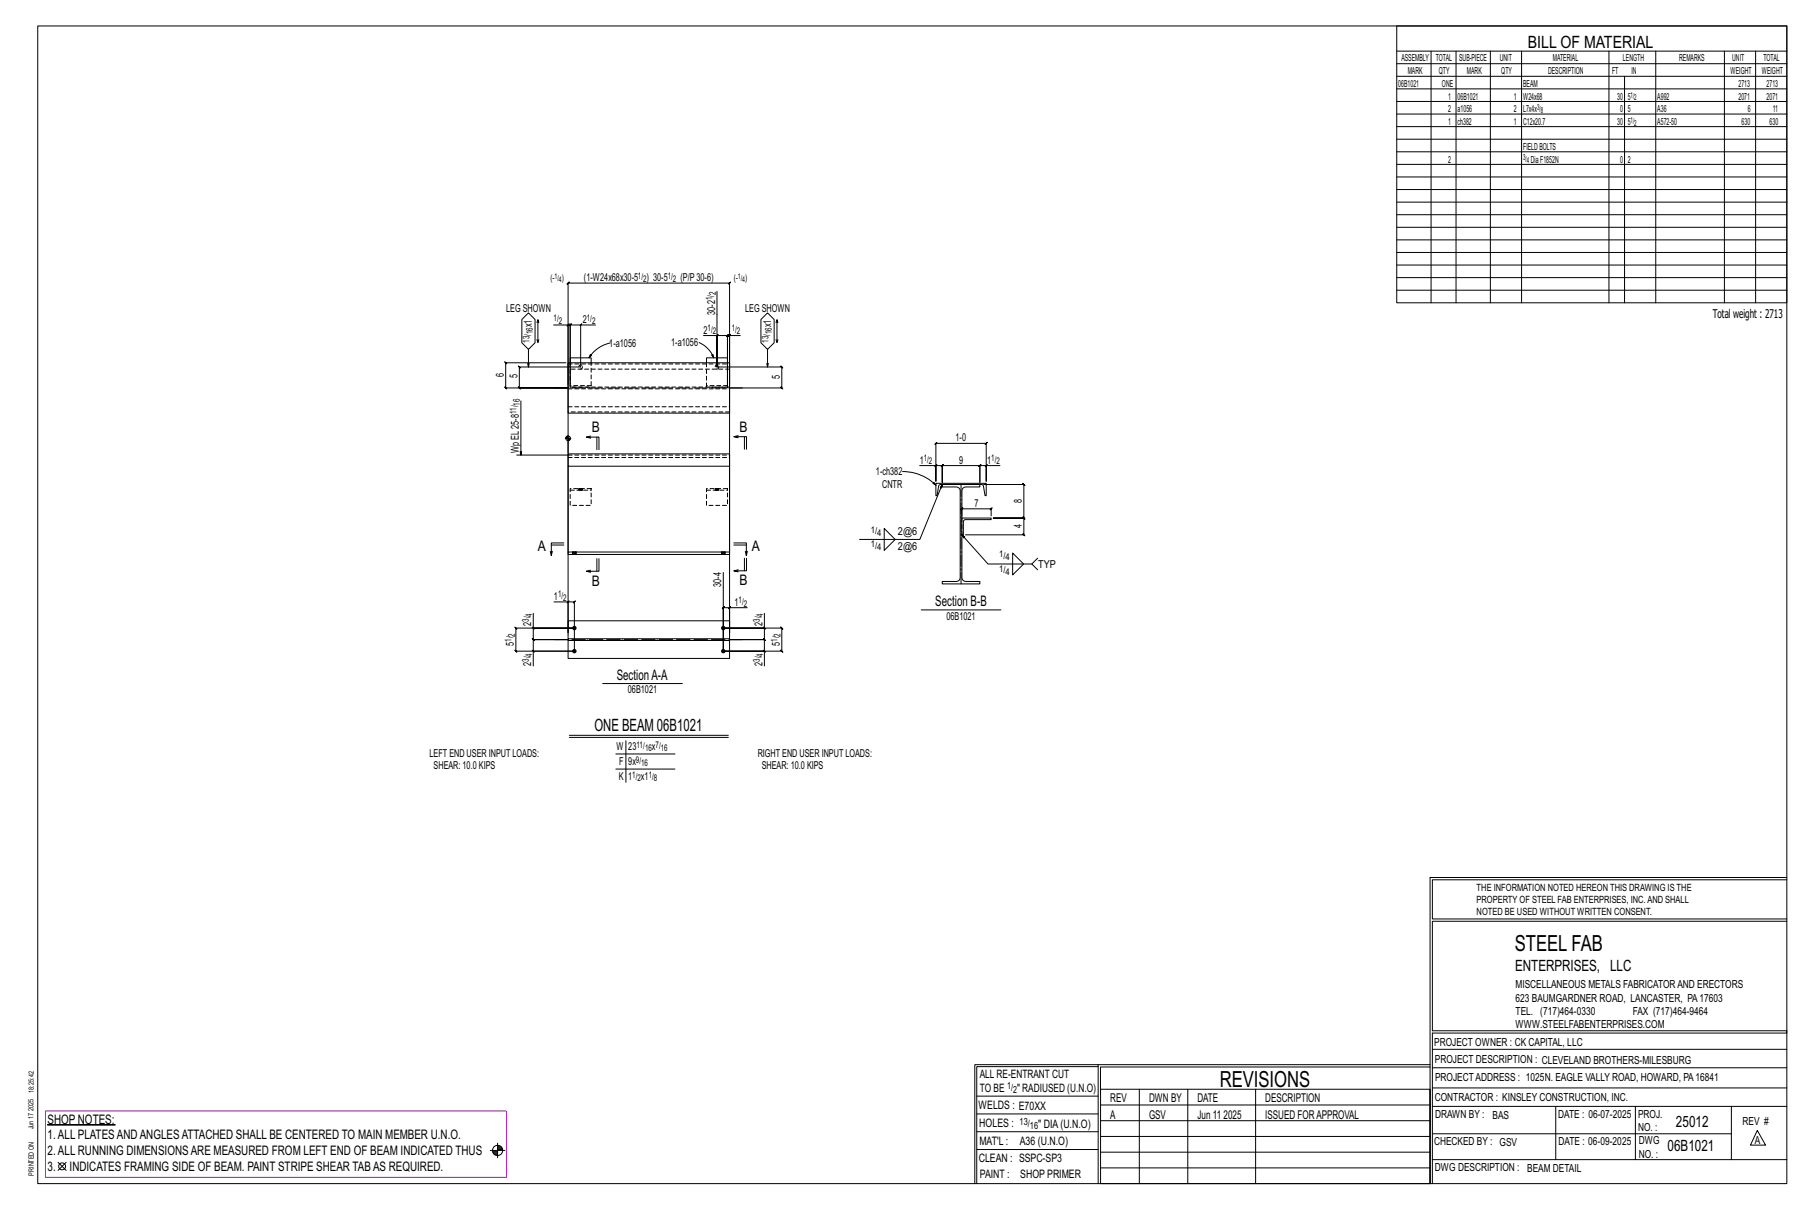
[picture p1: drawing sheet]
<svg xmlns="http://www.w3.org/2000/svg" width="914mm" height="610mm" viewBox="0 0 914 610" stroke-linecap="round" stroke-linejoin="round" font-family="sans-serif">
<defs><g id="words">
<g font-size="11.2">
<text x="764" y="480">STEEL FAB</text>
<text x="616" y="548">REVISIONS</text>
</g>
<g font-size="8.6">
<text x="771" y="24">BILL OF MATERIAL</text>
<text x="300" y="369">ONE BEAM 06B1021</text>
</g>
<g font-size="7.9">
<text x="765" y="490">ENTERPRISES, LLC</text>
<text x="846" y="569">25012</text>
<text x="842" y="581">06B1021</text>
</g>
<g font-size="7.3">
<text x="299" y="218">B</text>
<text x="373" y="218">B</text>
<text x="271" y="278">A</text>
<text x="379" y="278">A</text>
<text x="299" y="295">B</text>
<text x="373" y="295">B</text>
<text x="472" y="306">Section B-B</text>
<text x="311" y="343">SectionA-A</text>
</g>
<g font-size="6.6">
<text x="24" y="567">SHOP NOTES:</text>
<text x="24" y="575">1.ALL PLATESANDANGLESATTACHED SHALL BE CENTERED TO MAIN MEMBER U.N.O.</text>
<text x="24" y="583">2.ALL RUNNING DIMENSIONSARE MEASURED FROM LEFT END OF BEAM INDICATED THUS</text>
<text x="24" y="591">3.</text>
<text x="35" y="591">INDICATES FRAMING SIDE OF BEAM. PAINT STRIPE SHEAR TABAS REQUIRED.</text>
</g>
<g font-size="6.1">
<text x="864" y="161">Total weight : 2713</text>
<text x="560" y="556">REV</text>
<text x="580" y="556">DWN BY</text>
<text x="604" y="556">DATE</text>
<text x="639" y="556">DESCRIPTION</text>
<text x="560" y="564">A</text>
<text x="580" y="564">GSV</text>
<text x="604" y="564">Jun 11</text>
<text x="617" y="564">2025</text>
<text x="639" y="564">ISSUED FORAPPROVAL</text>
</g>
<g font-size="5.9">
<text x="494" y="560">WELDS : E70XX</text>
<text x="494" y="569">HOLES :</text>
<text x="524" y="569">&quot; DIA(U.N.O)</text>
<text x="494" y="578">MAT'L :</text>
<text x="515" y="578">A36 (U.N.O)</text>
<text x="494" y="586">CLEAN : SSPC-SP3</text>
<text x="495" y="595">PAINT :</text>
<text x="515" y="595">SHOP PRIMER</text>
</g>
<g font-size="5.8">
<text x="494" y="544">ALL RE-ENTRANT CUT</text>
<text x="494" y="551">TO BE</text>
<text x="513" y="551">&quot; RADIUSED (U.N.O)</text>
</g>
<g font-size="5.6">
<text x="765" y="499">MISCELLANEOUS METALS FABRICATORAND ERECTORS</text>
<text x="765" y="505">623 BAUMGARDNER ROAD, LANCASTER, PA17603</text>
<text x="765" y="512">TEL. (717)464-0330</text>
<text x="824" y="512">FAX (717)464-9464</text>
<text x="765" y="519">WWW.STEELFABENTERPRISES.COM</text>
<text x="724" y="528">PROJECT OWNER : CK CAPITAL, LLC</text>
<text x="724" y="537">PROJECT DESCRIPTION : CLEVELAND BROTHERS-MILESBURG</text>
<text x="724" y="545">PROJECTADDRESS : 1025N. EAGLE VALLY ROAD, HOWARD, PA16841</text>
<text x="724" y="556">CONTRACTOR : KINSLEY CONSTRUCTION, INC.</text>
<text x="724" y="564">DRAWN BY :</text>
<text x="753" y="564">BAS</text>
<text x="786" y="564">DATE : 06-07-2025</text>
<text x="827" y="564">PROJ.</text>
<text x="879" y="568">REV #</text>
<text x="827" y="571">NO. :</text>
<text x="724" y="578">CHECKED BY : GSV</text>
<text x="787" y="578">DATE : 06-09-2025</text>
<text x="827" y="578">DWG</text>
<text x="886" y="578">A</text>
<text x="827" y="584">NO. :</text>
<text x="724" y="591">DWG DESCRIPTION : BEAM DETAIL</text>
</g>
<g font-size="5.5">
<text x="295" y="142">(1-W24x68x30-5</text>
<text x="326" y="142">) 30-5</text>
<text x="343" y="142">(P/P30-6)</text>
<text x="255" y="158">LEG SHOWN</text>
<text x="361" y="159" transform="rotate(-90 361 159)">30-2</text>
<text x="376" y="158">LEG SHOWN</text>
<text x="268" y="165" transform="rotate(-90 268 165)">x1</text>
<text x="294" y="163">2</text>
<text x="389" y="165" transform="rotate(-90 389 165)">x1</text>
<text x="355" y="168">2</text>
<text x="307" y="175">1-a1056</text>
<text x="339" y="175">1-a1056</text>
<text x="254" y="190" transform="rotate(-90 254 190)">6</text>
<text x="261" y="191" transform="rotate(-90 261 191)">5</text>
<text x="394" y="192" transform="rotate(-90 394 192)">5</text>
<text x="482" y="223">1-0</text>
<text x="262" y="229" transform="rotate(-90 262 229)">Wp EL25-8</text>
<text x="464" y="234">1</text>
<text x="484" y="234">9</text>
<text x="498" y="234">1</text>
<text x="442" y="240">1-ch382</text>
<text x="445" y="246">CNTR</text>
<text x="492" y="256">7</text>
<text x="516" y="254" transform="rotate(-90 516 254)">8</text>
<text x="453" y="270">2@6</text>
<text x="516" y="267" transform="rotate(-90 516 267)">4</text>
<text x="453" y="277">2@6</text>
<text x="524" y="286">TYP</text>
<text x="364" y="296" transform="rotate(-90 364 296)">30-4</text>
<text x="280" y="303">1</text>
<text x="371" y="306">1</text>
<text x="268" y="316" transform="rotate(-90 268 316)">2</text>
<text x="385" y="316" transform="rotate(-90 385 316)">2</text>
<text x="478" y="313">06B1021</text>
<text x="259" y="326" transform="rotate(-90 259 326)">5</text>
<text x="394" y="326" transform="rotate(-90 394 326)">5</text>
<text x="268" y="336" transform="rotate(-90 268 336)">2</text>
<text x="385" y="336" transform="rotate(-90 385 336)">2</text>
<text x="317" y="350">06B1021</text>
<text x="217" y="382">LEFT END USER INPUT LOADS:</text>
<text x="311" y="379">W</text>
<text x="317" y="379">23</text>
<text x="329" y="379">x</text>
<text x="382" y="382">RIGHT END USER INPUT LOADS:</text>
<text x="219" y="388">SHEAR: 10.0 KIPS</text>
<text x="312" y="386">F</text>
<text x="317" y="386">9x</text>
<text x="384" y="388">SHEAR: 10.0 KIPS</text>
<text x="312" y="394">K</text>
<text x="317" y="394">1</text>
<text x="323" y="394">x1</text>
</g>
<g font-size="5">
<text x="745" y="450">THE INFORMATION NOTED HEREON THIS DRAWING IS THE</text>
<text x="745" y="456">PROPERTY OF STEEL FAB ENTERPRISES, INC.AND SHALL</text>
<text x="745" y="462">NOTED BE USED WITHOUT WRITTEN CONSENT.</text>
<text x="508" y="550">1/</text>
<text x="511" y="551">2</text>
<text x="515" y="568">13/</text>
<text x="520" y="570">16</text>
</g>
<g font-size="4.9">
<text x="707" y="31">ASSEMBLY</text>
<text x="725" y="31">TOTAL</text>
<text x="736" y="31">SUB-PIECE</text>
<text x="757" y="31">UNIT</text>
<text x="784" y="31">MATERIAL</text>
<text x="819" y="31">LENGTH</text>
<text x="847" y="31">REMARKS</text>
<text x="874" y="31">UNIT</text>
<text x="890" y="31">TOTAL</text>
<text x="710" y="37">MARK</text>
<text x="726" y="37">QTY</text>
<text x="740" y="37">MARK</text>
<text x="758" y="37">QTY</text>
<text x="781" y="37">DESCRIPTION</text>
<text x="814" y="37">FT</text>
<text x="823" y="37">IN</text>
<text x="873" y="37">WEIGHT</text>
<text x="889" y="37">WEIGHT</text>
<text x="706" y="44">06B1021</text>
<text x="728" y="44">ONE</text>
<text x="769" y="44">BEAM</text>
<text x="877" y="44">2713</text>
<text x="891" y="44">2713</text>
<text x="731" y="50">1</text>
<text x="736" y="50">06B1021</text>
<text x="764" y="50">1</text>
<text x="769" y="50">W24x68</text>
<text x="816" y="50">30</text>
<text x="821" y="50">5</text>
<text x="836" y="50">A992</text>
<text x="877" y="50">2071</text>
<text x="891" y="50">2071</text>
<text x="731" y="57">2</text>
<text x="736" y="57">a1056</text>
<text x="764" y="57">2</text>
<text x="769" y="57">L7x4x</text>
<text x="818" y="57">0</text>
<text x="821" y="57">5</text>
<text x="836" y="57">A36</text>
<text x="882" y="57">6</text>
<text x="895" y="57">11</text>
<text x="731" y="63">1</text>
<text x="736" y="63">ch382</text>
<text x="764" y="63">1</text>
<text x="769" y="63">C12x20.7</text>
<text x="816" y="63">30</text>
<text x="821" y="63">5</text>
<text x="836" y="63">A572-50</text>
<text x="879" y="63">630</text>
<text x="893" y="63">630</text>
<text x="769" y="76">FIELDBOLTS</text>
<text x="731" y="82">2</text>
<text x="772" y="82">DiaF1852N</text>
<text x="818" y="82">0</text>
<text x="821" y="82">2</text>
</g>
<g font-size="4.7">
<text x="278" y="142">(-</text>
<text x="284" y="142">)</text>
<text x="322" y="141">1/</text>
<text x="325" y="142">2</text>
<text x="337" y="141">1/</text>
<text x="340" y="142">2</text>
<text x="370" y="142">(-</text>
<text x="376" y="142">)</text>
<text x="361" y="149" transform="rotate(-90 361 149)">2</text>
<text x="360" y="151" transform="rotate(-90 360 151)">1/</text>
<text x="279" y="162">1/</text>
<text x="296" y="162">1/</text>
<text x="282" y="163">2</text>
<text x="299" y="163">2</text>
<text x="357" y="167">1/</text>
<text x="369" y="167">1/</text>
<text x="267" y="173" transform="rotate(-90 267 173)">13/</text>
<text x="269" y="169" transform="rotate(-90 269 169)">16</text>
<text x="360" y="169">2</text>
<text x="372" y="169">2</text>
<text x="388" y="173" transform="rotate(-90 388 173)">13/</text>
<text x="390" y="169" transform="rotate(-90 390 169)">16</text>
<text x="261" y="209" transform="rotate(-90 261 209)">11/</text>
<text x="262" y="205" transform="rotate(-90 262 205)">16</text>
<text x="466" y="233">1/</text>
<text x="500" y="233">1/</text>
<text x="469" y="234">2</text>
<text x="503" y="234">2</text>
<text x="439" y="269">1/</text>
<text x="443" y="270">4</text>
<text x="439" y="276">1/</text>
<text x="443" y="278">4</text>
<text x="504" y="281">1/</text>
<text x="507" y="283">4</text>
<text x="504" y="288">1/</text>
<text x="507" y="290">4</text>
<text x="282" y="302">1/</text>
<text x="284" y="303">2</text>
<text x="373" y="304">1/</text>
<text x="269" y="311" transform="rotate(-90 269 311)">4</text>
<text x="375" y="306">2</text>
<text x="385" y="311" transform="rotate(-90 385 311)">4</text>
<text x="267" y="314" transform="rotate(-90 267 314)">3/</text>
<text x="384" y="314" transform="rotate(-90 384 314)">3/</text>
<text x="258" y="324" transform="rotate(-90 258 324)">1/</text>
<text x="260" y="321" transform="rotate(-90 260 321)">2</text>
<text x="392" y="324" transform="rotate(-90 392 324)">1/</text>
<text x="394" y="321" transform="rotate(-90 394 321)">2</text>
<text x="267" y="334" transform="rotate(-90 267 334)">3/</text>
<text x="269" y="331" transform="rotate(-90 269 331)">4</text>
<text x="384" y="334" transform="rotate(-90 384 334)">3/</text>
<text x="385" y="331" transform="rotate(-90 385 331)">4</text>
<text x="321" y="377">11/</text>
<text x="331" y="377">7/</text>
<text x="326" y="379">16</text>
<text x="333" y="379">16</text>
<text x="321" y="385">9/</text>
<text x="324" y="387">16</text>
<text x="319" y="393">1/</text>
<text x="322" y="394">2</text>
<text x="327" y="393">1/</text>
<text x="330" y="394">8</text>
</g>
<g font-size="4.2">
<text x="823" y="49">1/</text>
<text x="825" y="51">2</text>
<text x="776" y="56">3/</text>
<text x="778" y="57">8</text>
<text x="823" y="62">1/</text>
<text x="825" y="63">2</text>
<text x="769" y="81">3/</text>
<text x="770" y="82">4</text>
</g>
<g font-size="4">
<text x="280" y="141">1/</text>
<text x="282" y="142">4</text>
<text x="372" y="141">1/</text>
<text x="375" y="142">4</text>
</g>
<g font-size="3.7">
<text x="17" y="551" transform="rotate(-90 17 551)">18:25:42</text>
<text x="17" y="561" transform="rotate(-90 17 561)">2025</text>
<text x="17" y="570" transform="rotate(-90 17 570)">Jun 17</text>
<text x="17" y="593" transform="rotate(-90 17 593)">PRINTED ON</text>
</g>
</g></defs>
<g fill="#000" stroke="#000" stroke-width=".5">
<path d="M24 568h34z"/>
<circle cx="290" cy="317" r=".9"/>
<circle cx="365" cy="317" r=".9"/>
<circle cx="290" cy="329" r=".9"/>
<circle cx="365" cy="329" r=".9"/>
</g>
<g fill="none" stroke="#000" stroke-width=".5">
<path d="M19 13h883v584h-883zM705 13h197v140h-197zM705 26h197M705 32h197M705 39h197M722 26v127M735 26v127M752 26v127M768 26v127M812 26v127M820 39v114M836 26v127"/>
<path d="M870 26v127M886 26v127M705 45h197M705 51h197M705 58h197M705 64h197M705 70h197M705 77h197M705 83h197M705 89h197M705 96h197M705 102h197"/>
<path d="M705 108h197M705 115h197M705 121h197M705 127h197M705 134h197M362 147v38v-16h-7M705 140h197M705 146h197M263 161l4-3 3 3v12l-3 3-4-3zM267 176v9M271 171v2l1-2M271 161v2"/>
<path d="M272 163l-1-2v12M279 164h8v30M287 164h1h-1l1-1v1v32M287 163l-1 1zM293 164h-5v-1l-1 1h1v29M294 163l-1 1zM298 179h1l-2 2zM300 164h-7v21h-31l1 1-1-1v11v-1l1 1h-1h25h-32h1l-1-1v1v-13l1 1-1-1h31M308 173a17 17 0 0 0-11 8M353 173a14 14 0 0 1 7 8M359 179h1v2zM361 170l1-1z"/>
<path d="M362 169h5v1l1-1h-1v24M368 169h-1h1l-1 1v-1v27M369 169l-1 1zM374 169h-6v25M384 161l3-3 4 3v12l-4 3-3-3zM387 176v9M392 171v2l1-2M392 161v2M393 163l-1-2v12M287 183h81v25h-81zM288 183v-2h10v2M357 183v-2h10v2"/>
<path d="M362 185h33h-1l1 1v-1v11l-1-1 1 1h-27M263 202v28M287 220v9M372 220h-2M261 230h26M285 221h3M286 221h.1M286 220v1M287 229h81v6h-81zM287 235v44M287 221v1M288 221v1"/>
<path d="M298 221h-2h6v6M298 220l-2 1M301 221v6M368 235v44M372 221l-2-1h7v7M376 220v7M455 238a24 24 0 0 1 17 7M464 235h8v8v-19l1-1-1 1h26h-1l1-1v1v19v-8h7M472 235h3l1-1-1 1v8v-8l1-1-1 1h19l1-1-1 1v8v-8l1-1-1 1h4M473 234l-1 1zM498 235v-1l-1 1zM471 243l1 2-1-1z"/>
<path d="M472 244h26v6h-1l-1-5-1-1-21 1-1 5h-1zM475 244h19v2h-7l-2 2v43l2 2h7v2h-19v-2h8l2-2v-43l-2-2h-8zM475 244l-11 28h-30M496 244h21h-1l1 1v-1v17h-1l1 1v-1h-16h16h-1l1 1v-1v9l-1-1 1 1h-30M278 278v2M278 275h7M285 274h-7v6l1-2M287 279h81v1h-81zM289 279h.1M289 280h.1M291 279h.1M291 280h.1"/>
<path d="M364 279h.1M364 280h.1M366 279h.1M366 280h.1M370 274h7v6v-2M370 275h7M376 278l1 2M446 267l6 5-6 6zM485 260v-3l1-1-1 1h15l1-1-1 1v3M485 261h15v1h-13l-1 1v7h-1l14 15h22l3-3M511 279l6 6-6 5zM298 288h-2"/>
<path d="M301 282v6M302 282v6h-6l2 1M365 289v40v-22h-1l1-1v1h3M372 288h-2M376 282v6M377 282v6h-7l2 1M521 285l3 3M269 316l1 1zM269 317v6v-1l1 1h-1h18h-18v-1l1 1h-1v6M280 304h7v15v-176h-1l1-1v1h81l1-1-1 1v176v-12h9M286 304l1-1zM287 304h3h-1l1-1v1v25h-30h1l-1-1v1v-12h1l-1-1v1h30h-21v-8"/>
<path d="M368 307l1-1zM385 316l1 1zM386 309v8h-21h30l-1-1 1 1v12l-1-1 1 1h-30h21v7M386 317v6l-1-1 1 1h-18h18l-1-1 1 1v6M465 308h40M269 328l1 1zM287 322h81v1h-81zM287 323v9h81v-9M287 322v-9h81v9M290 329h-21v7M385 328l1 1zM304 345h40"/>
<path d="M287 371h81M287 372h81M316 374v21M311 380h30M311 388h30M722 443v154M722 443h180M902 444h-179v20h179M902 465h-179v55h179v1h-179v76M554 538h-61v59M554 537h168M722 538h-167v13"/>
<path d="M723 539h179M723 530h179M493 553h61M555 550h167v47h-167zM555 558h167M575 550v47M599 550v47M634 550v47M723 549h179M723 558h179M785 558v27M825 558v27"/>
<path d="M874 558v27M251 577v7M251 579h2M251 580h3M251 578h2M493 571h61M493 562h61M555 573h167M555 566h167M723 572h151M887 570l4 8h-8zM29 587l4 4"/>
<path d="M33 587l-4 4M247 581h8M249 581h2M249 582h2M250 583h1M492 597v-60h62v60M493 580h61M555 589h167M555 581h167M723 585h179"/>
<circle cx="287" cy="221" r="1.2"/>
<circle cx="31" cy="589" r="1.8"/>
<circle cx="251" cy="581" r="2.6"/>
</g>
<path d="M23 561h233v33h-233z" fill="none" stroke="#f0f" stroke-width=".5"/>
<g fill="none" stroke="#000" stroke-width=".5" stroke-dasharray="2 1.4">
<path d="M287 184h81M287 196h81M288 183v12h10v-12M298 195h-10M357 183v12h10v-12M367 195h-10M368 186h-81M368 195h-81M287 205h81M368 208h-81M287 230h81M287 231h81"/>
<path d="M288 247h10v8h-10zM288 247h10M292 247h.1M293 247h-1M293 247h.1M294 247h.1M357 247h10v8h-10zM357 247h10M361 247h.1M361 247h1h-1M362 247h.1M363 247h.1"/>
<path d="M289 279h.1M289 279v1M289 280h.1M289 280v-1M290 279v1zM290 280v-1M290 279h.1M290 280l1-1M291 280v-1M291 280h.1M364 279h.1M364 279v1"/>
<path d="M364 280h.1M364 280v-1M365 279v1zM365 280v-1M365 280l1-1M365 279h.1M366 280v-1M366 280h.1M485 270h.1M485 261v9"/>
<circle cx="293" cy="185" r="1"/>
<circle cx="362" cy="185" r="1"/>
</g>
<path d="M280 196h95M280 323h95" fill="none" stroke="#000" stroke-width=".5" stroke-dasharray="6.8 1 0 1"/>
<path d="M485 295v-51" fill="none" stroke="#000" stroke-width=".5" stroke-dasharray="5.8 1 1 1"/>
<use href="#words"/>
</svg>
